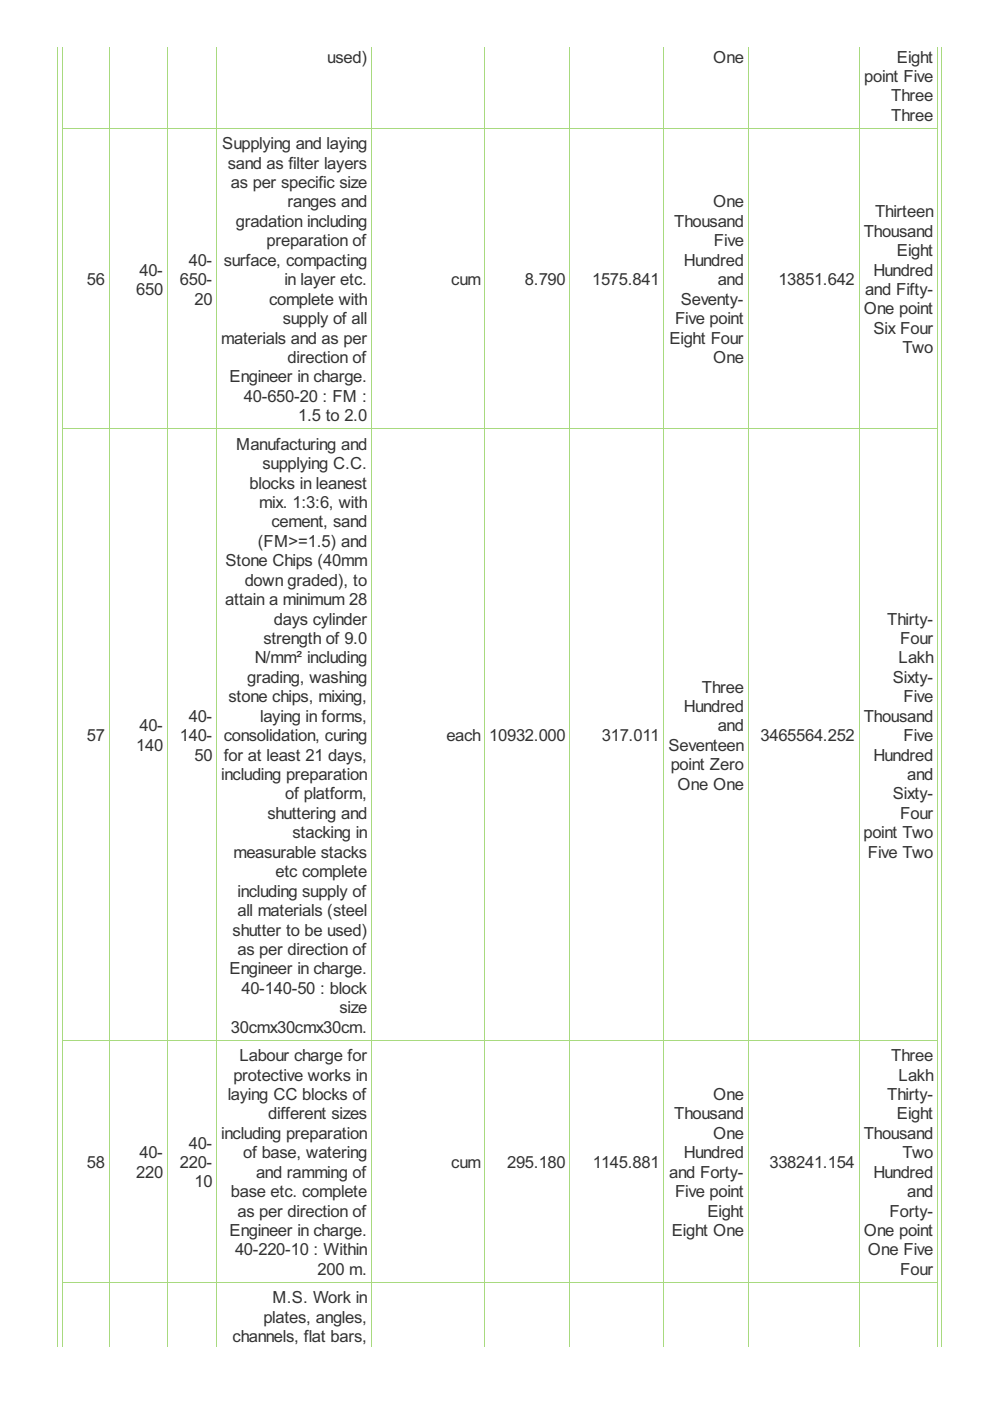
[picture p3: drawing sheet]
<svg xmlns="http://www.w3.org/2000/svg" width="210mm" height="297mm" viewBox="0 0 210 297" stroke-linecap="round" stroke-linejoin="round" font-family="sans-serif">
<defs><g id="words">
<g font-size="3.9" fill="#333">
<text x="69.4" y="13.3">used)</text>
<text x="151.2" y="13.3">One</text>
<text x="183.2" y="17.4">point Five</text>
<text x="190.2" y="13.3">Eight</text>
<text x="189" y="21.5">Three</text>
<text x="189" y="25.6">Three</text>
<text x="47.1" y="31.6">Supplying and laying</text>
<text x="48.3" y="35.7">sand as filter layers</text>
<text x="49" y="39.9">as per specific size</text>
<text x="61" y="44">ranges and</text>
<text x="151.2" y="44">One</text>
<text x="185.5" y="46">Thirteen</text>
<text x="50" y="48.1">gradation including</text>
<text x="56.5" y="52.2">preparation of</text>
<text x="143" y="48.1">Thousand</text>
<text x="151.4" y="52.2">Five</text>
<text x="183.1" y="50.2">Thousand</text>
<text x="29.6" y="58.4">40-</text>
<text x="40" y="56.4">40-</text>
<text x="47.4" y="56.4">surface, compacting</text>
<text x="145" y="56.4">Hundred</text>
<text x="185.2" y="58.4">Hundred</text>
<text x="190.2" y="54.3">Eight</text>
<text x="18.4" y="60.5">56</text>
<text x="28.9" y="62.5">650</text>
<text x="38.2" y="60.5">650-</text>
<text x="41.2" y="64.6">20</text>
<text x="57" y="64.6">complete with</text>
<text x="60.3" y="60.5">in layer etc.</text>
<text x="95.7" y="60.5">cum</text>
<text x="111.3" y="60.5">8.790</text>
<text x="125.6" y="60.5">1575.841</text>
<text x="144.3" y="64.6">Seventy-</text>
<text x="152.2" y="60.5">and</text>
<text x="165" y="60.5">13851.642</text>
<text x="183.4" y="62.5">and Fifty-</text>
<text x="60" y="68.7">supply of all</text>
<text x="143.1" y="68.7">Five point</text>
<text x="183.1" y="66.7">One point</text>
<text x="185.2" y="70.8">Six Four</text>
<text x="46.9" y="72.8">materials and as per</text>
<text x="61" y="77">direction of</text>
<text x="141.9" y="72.8">Eight Four</text>
<text x="151.2" y="77">One</text>
<text x="191.4" y="74.9">Two</text>
<text x="48.7" y="81.1">Engineer in charge.</text>
<text x="51.7" y="85.2">40-650-20 : FM :</text>
<text x="63.2" y="89.3">1.5 to 2.0</text>
<text x="50.1" y="95.3">Manufacturing and</text>
<text x="55.7" y="99.5">supplying C.C.</text>
<text x="52.9" y="103.6">blocks in leanest</text>
<text x="55" y="107.7">mix. 1:3:6, with</text>
<text x="57.6" y="111.8">cement, sand</text>
<text x="54.6" y="115.9">(FM&gt;=1.5) and</text>
<text x="47.8" y="120.1">Stone Chips (40mm</text>
<text x="51.9" y="124.2">down graded), to</text>
<text x="47.8" y="128.3">attain a minimum 28</text>
<text x="55.8" y="136.5">strength of 9.0</text>
<text x="58.1" y="132.4">days cylinder</text>
<text x="188.1" y="132.4">Thirty-</text>
<text x="190.9" y="136.5">Four</text>
<text x="54" y="140.7">N/mm² including</text>
<text x="190.5" y="140.7">Lakh</text>
<text x="48.5" y="148.9">stone chips, mixing,</text>
<text x="52.4" y="144.8">grading, washing</text>
<text x="148.8" y="146.8">Three</text>
<text x="189.3" y="144.8">Sixty-</text>
<text x="191.5" y="148.9">Five</text>
<text x="29.6" y="155.1">40-</text>
<text x="40" y="153">40-</text>
<text x="55.2" y="153">laying in forms,</text>
<text x="145" y="151">Hundred</text>
<text x="152.2" y="155.1">and</text>
<text x="183.1" y="153">Thousand</text>
<text x="18.4" y="157.1">57</text>
<text x="28.9" y="159.2">140</text>
<text x="38.2" y="157.1">140-</text>
<text x="41.2" y="161.3">50</text>
<text x="47.4" y="157.1">consolidation, curing</text>
<text x="47.4" y="161.3">for at least 21 days,</text>
<text x="94.6" y="157.1">each</text>
<text x="103.7" y="157.1">10932.000</text>
<text x="127.6" y="157.1">317.011</text>
<text x="141.8" y="159.2">Seventeen</text>
<text x="161.3" y="157.1">3465564.252</text>
<text x="185.2" y="161.3">Hundred</text>
<text x="191.5" y="157.1">Five</text>
<text x="46.9" y="165.4">including preparation</text>
<text x="142.2" y="163.3">point Zero</text>
<text x="143.6" y="167.4">One One</text>
<text x="192.3" y="165.4">and</text>
<text x="56.7" y="173.6">shuttering and</text>
<text x="60.5" y="169.5">of platform,</text>
<text x="189.3" y="169.5">Sixty-</text>
<text x="190.9" y="173.6">Four</text>
<text x="62" y="177.7">stacking in</text>
<text x="183.1" y="177.7">point Two</text>
<text x="49.5" y="181.9">measurable stacks</text>
<text x="58.4" y="186">etc complete</text>
<text x="184" y="181.9">Five Two</text>
<text x="50.3" y="190.1">including supply of</text>
<text x="50.3" y="194.2">all materials (steel</text>
<text x="49.3" y="198.4">shutter to be used)</text>
<text x="50.3" y="202.5">as per direction of</text>
<text x="48.7" y="206.6">Engineer in charge.</text>
<text x="51.2" y="210.7">40-140-50 : block</text>
<text x="72" y="214.8">size</text>
<text x="49" y="219">30cmx30cmx30cm.</text>
<text x="50.7" y="225">Labour charge for</text>
<text x="189" y="225">Three</text>
<text x="48.3" y="233.2">laying CC blocks of</text>
<text x="49.5" y="229.1">protective works in</text>
<text x="151.2" y="233.2">One</text>
<text x="188.1" y="233.2">Thirty-</text>
<text x="190.5" y="229.1">Lakh</text>
<text x="56.9" y="237.3">different sizes</text>
<text x="143" y="237.3">Thousand</text>
<text x="190.2" y="237.3">Eight</text>
<text x="29.6" y="245.6">40-</text>
<text x="40" y="243.5">40-</text>
<text x="46.9" y="241.5">including preparation</text>
<text x="51.5" y="245.6">of base, watering</text>
<text x="145" y="245.6">Hundred</text>
<text x="151.2" y="241.5">One</text>
<text x="183.1" y="241.5">Thousand</text>
<text x="191.4" y="245.6">Two</text>
<text x="18.4" y="247.6">58</text>
<text x="28.9" y="249.7">220</text>
<text x="38.2" y="247.6">220-</text>
<text x="41.2" y="251.8">10</text>
<text x="54.3" y="249.7">and ramming of</text>
<text x="95.7" y="247.6">cum</text>
<text x="107.5" y="247.6">295.180</text>
<text x="125.7" y="247.6">1145.881</text>
<text x="141.9" y="249.7">and Forty-</text>
<text x="163.2" y="247.6">338241.154</text>
<text x="185.2" y="249.7">Hundred</text>
<text x="49" y="253.8">base etc. complete</text>
<text x="50.3" y="257.9">as per direction of</text>
<text x="143.1" y="253.8">Five point</text>
<text x="150" y="257.9">Eight</text>
<text x="188.6" y="257.9">Forty-</text>
<text x="192.3" y="253.8">and</text>
<text x="48.7" y="262.1">Engineer in charge.</text>
<text x="142.4" y="262.1">Eight One</text>
<text x="183.1" y="262.1">One point</text>
<text x="49.8" y="266.2">40-220-10 : Within</text>
<text x="184" y="266.2">One Five</text>
<text x="67.3" y="270.3">200 m.</text>
<text x="190.9" y="270.3">Four</text>
<text x="55.8" y="280.4">plates, angles,</text>
<text x="57.8" y="276.3">M.S. Work in</text>
<text x="49.3" y="284.6">channels, flat bars,</text>
</g>
</g></defs>
<g fill="none" stroke="#a8da7f" stroke-width=".21">
<path d="M12.1 9.9v275.6M13.2 9.9v275.6M23.1 9.9v275.6M35.5 9.9v275.6M46 9.9v275.6M78.8 9.9v275.6M102.8 9.9v275.6M120.8 9.9v275.6M140.7 9.9v275.6M158.6 9.9v275.6M182.1 9.9v275.6M198.8 9.9v275.6"/>
<path d="M199.6 9.9v275.6M13.1 27.2h185.8M13.1 91h185.8M13.1 220.6h185.8M13.1 271.9h185.8"/>
</g>
<use href="#words"/>
</svg>
